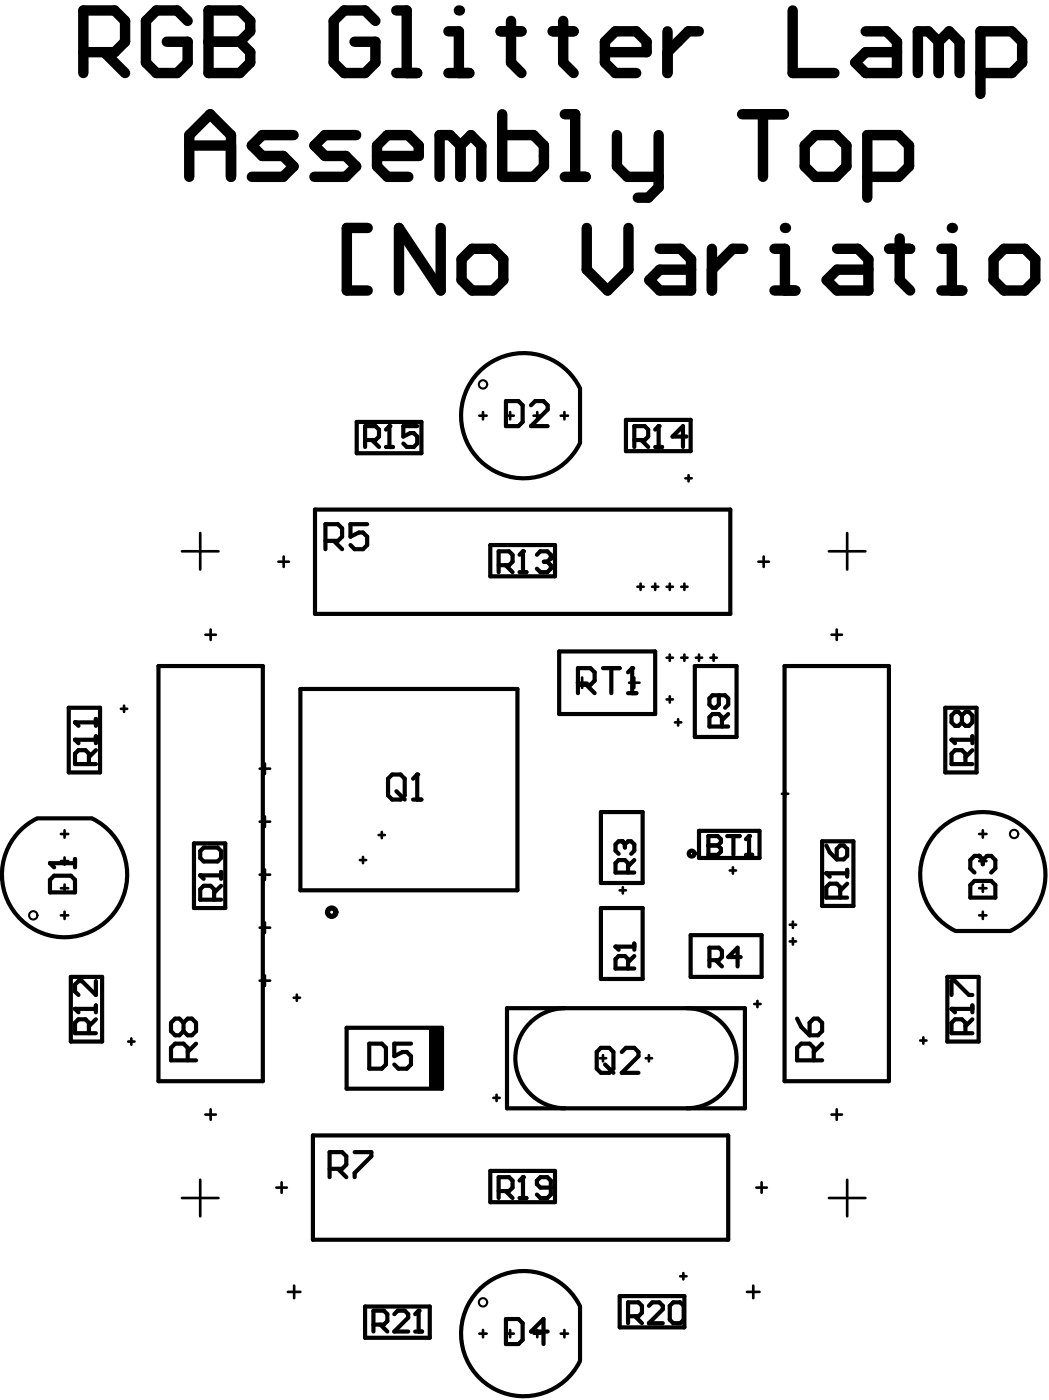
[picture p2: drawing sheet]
<svg xmlns="http://www.w3.org/2000/svg" width="167mm" height="223mm" viewBox="0 0 167 223" stroke-linecap="round" stroke-linejoin="round" font-family="sans-serif">
<g fill="none" stroke="#000" stroke-width=".66">
<path d="M56.9 67.3h10.3v5h-10.3zM58.2 70.2h1.7l.5-.6v-1.1l-.5-.5h-1.7v3.3M59.3 70.2l1.1 1.1M61.5 68.5l.6-.5v3.3M61.5 71.3h1.1M66.5 68h-2.2v1.6l1.1-.5h.6l.5 .5v1.1l-.5 .6h-1.2l-.5-.6M80.7 64h1.9l.7 .6v2.7l-.7 .7h-1.9zM84.6 64.6l.7-.6h1.3l.7 .6v.7l-2.7 2.7h2.7M92.4 61.8a10 10 0 0 0-15.2-3.3 10 10 0 0 0 0 15.6 10 10 0 0 0 15.2-3.3M92.5 62v8.6M99.8 67h10.3v5h-10.3zM101.1 70.2h1.7l.5-.6v-1.1l-.5-.5h-1.7v3.3"/>
<path d="M102.2 70.2l1.1 1.1M104.4 71.3h1.1M104.4 68.5l.6-.5v3.3M109.4 69.6h-2.2l1.7-1.6v3.3M50.2 81.3h66.2v16.6h-66.2zM51.9 86.3h2l.6-.7v-1.3l-.6-.7h-2v4M53.2 86.3l1.3 1.3M58.5 83.6h-2.6v2l1.3-.7h.7l.6 .7v1.3l-.6 .7h-1.4l-.6-.7M78.2 86.9h10.3v5h-10.3zM79.5 90.2h1.7l.5-.6v-1.1l-.5-.6h-1.7v3.4M80.6 90.2l1.1 1.1M82.8 88.5l.6-.6v3.4"/>
<path d="M82.8 91.3h1.1M85.6 88.5l.5-.6h1.1l.6 .6v.5l-.6 .6M86.7 89.6h.5M87.2 89.6l.6 .6v.5l-.6 .6h-1.1l-.5-.6M11 112.9h4.9v10.3h-4.9zM15.3 118h-3.3l.5 .6M15.3 114.7v1.1M15.3 117.4v1.2M15.3 119.7l-1.1 1.1M15.3 115.2h-3.3l.5 .6M25.3 106.2h16.6v66.3h-16.6zM47.9 109.9h34.6v32.1h-34.6z"/>
<path d="M89.1 103.9h15.3v10h-15.3zM92.1 109.2h2l.7-.6v-1.4l-.7-.6h-2v4M93.5 109.2l1.3 1.4M96.1 106.6h2.7M97.5 106.6v4M100.1 110.6h1.3M100.1 107.2l.7-.6v4M110.8 106.2h6.6v11.4h-6.6zM114.6 110.9v1.5l-.5 .5h-.5l-.5-.5v-1l.5-.5h2l.5 .5v1l-.5 .5M115.1 115.9v-1.5l-.5-.5h-1l-.5 .5v1.5h3M116.1 113.9l-1 1M125.1 106.2h16.6v66.3h-16.6z"/>
<path d="M150.7 112.9h5v10.3h-5zM153.3 114.1l-.5-.5h-.6l-.5 .5v1.1l.5 .6h.6l.5-.6M153.3 114.1l.6-.5h.5l.6 .5v1.1l-.6 .6h-.5l-.6-.6M153.3 114.1v1.1M155 117.4v1.2M155 118h-3.3l.5 .6M155 119.7l-1.1 1.1M5.8 130.6a10 10 0 0 0-3.3 15.2 10 10 0 0 0 15.6 0 10 10 0 0 0-3.3-15.2M6 130.5h8.6M8.6 139.7h2.7l.7 .6v2h-4v-2zM12 137v1.4M12 137.7h-4l.6 .7"/>
<path d="M14.2 121.9v-1.7l-.6-.5h-1.1l-.5 .5v1.7h3.3M30.9 134.5h5v10.3h-5zM32.5 135.2h2.2l.5 .5v1.2l-.5 .5h-2.2l-.6-.5v-1.2zM35.2 139.1v1.1M35.2 139.6h-3.3l.6 .6M62.5 123.5h1.4l.6 .7v2.7l-.6 .6h-1.4l-.6-.6v-2.7zM63.2 126.2l1.3 1.3M65.8 127.5h1.4M65.8 124.2l.7-.7v4M95.8 129.5h6.6v11.3h-6.6zM99.6 134.7l-.5-.5h-.5l-.5 .5v1l.5 .5M99.6 134.7l.5-.5h.5l.5 .5v1l-.5 .5"/>
<path d="M99.6 134.7v.5M100.1 139.2v-1.5l-.5-.5h-1l-.5 .5v1.5h3M101.1 137.2l-1 1M111.4 132.5h9.7v4.4h-9.7zM112.9 133.4h1.5l.5 .5v.5l-.5 .5 .5 .5v.5l-.5 .5h-1.5zM112.9 134.9h1.5M115.9 133.4h2M116.9 133.4v3M118.9 136.4h1M118.9 133.9l.5-.5v3M131.1 134.2h4.9v10.3h-4.9zM131.7 134.9l.6 1.1 1.1 1.1"/>
<path d="M133.9 134.9h.6l.5 .5v1.1l-.5 .6h-1.1v-1.7zM135 139.3h-3.3l.6 .5M135 138.7v1.1M153.9 121.9v-1.7l-.6-.5h-1.1l-.5 .5v1.7h3.3M156.7 137.2l.6-.7h.7l.7 .7v1.3l-.7 .7M156.7 137.2l-.7-.7h-.7l-.6 .7v1.3l.6 .7M156.7 137.2v.7M15.3 156.5v2.2l-2.2-2.2h-.6l-.5 .5v1.2l.5 .5M16.3 155.8v10.3M16.3 155.8h-5v10.3h5M34.1 143.5v-1.7l-.5-.5h-1.1l-.6 .5v1.7h3.3M35.2 141.3l-1.1 1.1"/>
<path d="M95.8 144.8h6.6v11.4h-6.6zM100.1 154.5v-1.5l-.5-.5h-1l-.5 .5v1.5h3M101.1 152.5l-1 1M101.1 150.5v1M101.1 151h-3l.5 .5M110.1 149.2h11.3v6.6h-11.3zM113.1 153.2h1.5l.5-.5v-1l-.5-.5h-1.5v3M114.1 153.2l1 1M118.1 152.7h-2l1.5-1.5v3M133.9 143.2v-1.7l-.5-.5h-1.1l-.6 .5v1.7h3.3M135 141l-1.1 1.1M151 155.8h5v10.3h-5z"/>
<path d="M151.7 158.7v-2.2h.5l2.2 2.2h.6M152.2 148.4a10 10 0 0 1-3.3-15.2 10 10 0 0 1 15.5 0 10 10 0 0 1-3.3 15.2M152.3 148.5h8.7M155.3 140.5h2.7l.7 .7v2h-4v-2zM14.2 164.8v-1.7l-.6-.5h-1.1l-.5 .5v1.7h3.3M15.3 160.9h-3.3l.5 .6M15.3 162.6l-1.1 1.1M15.3 160.4v1.1M29.3 163.1l-.7-.6h-.7l-.6 .6v1.4l.6 .6h.7l.7-.6M29.3 163.1l.6-.6h.7l.7 .6v1.4l-.7 .6h-.7l-.6-.6M29.3 163.1v1.4M29.9 169.1v-2l-.6-.6h-1.4l-.6 .6v2h4"/>
<path d="M31.3 166.5l-1.4 1.3M55.3 163.9h15.2v9.8h-15.2zM58.9 166.5h2l.6 .6v2.7l-.6 .7h-2zM65.5 166.5h-2.6v2l1.3-.7h.6l.7 .7v1.3l-.7 .7h-1.3l-.6-.7M80.8 160.8h37.9v16h-37.9zM90.1 160.8a8 8 0 0 0-8 8 8 8 0 0 0 8 8M95.8 167.1h1.3l.7 .7v2.7l-.7 .6h-1.3l-.7-.6v-2.7zM96.5 169.8l1.3 1.3M99.1 167.8l.7-.7h1.3l.7 .7v.7l-2.7 2.6h2.7M109.5 160.8a8 8 0 0 1 7.9 8 8 8 0 0 1-7.9 8M127.1 162.5l.6 1.3 1.4 1.3M129.7 162.5h.7l.7 .6v1.4l-.7 .6h-1.3v-2z"/>
<path d="M129.7 169.1v-2l-.6-.6h-1.4l-.6 .6v2h4M131.1 166.5l-1.4 1.3M153.9 164.8v-1.7l-.6-.5h-1.1l-.5 .5v1.7h3.3M155 160.9h-3.3l.5 .6M155 162.6l-1.1 1.1M155 160.4v1.1M49.9 181.1h66.2v16.6h-66.2zM52.5 186.4h2l.7-.6v-1.4l-.7-.6h-2v4M53.9 186.4l1.3 1.4M56.5 183.8h2.7v.6l-2.7 2.7v.7M78.2 186.8h10.3v5h-10.3zM79.5 190h1.7l.5-.6v-1.1l-.5-.5h-1.7v3.3"/>
<path d="M80.6 190l1.1 1.1M82.8 188.3l.6-.5v3.3M82.8 191.1h1.1M87.8 189.4h-1.7l-.5-.5v-.6l.5-.5h1.1l.6 .5v2.2l-.6 .6h-1.1l-.5-.6M58.2 208.4h10.3v5h-10.3zM59.5 211.3h1.7l.5-.6v-1.1l-.5-.5h-1.7v3.3M60.6 211.3l1.1 1.1M62.9 209.6l.5-.5h1.1l.6 .5v.6l-2.2 2.2h2.2M66.2 212.4h1.1M66.2 209.6l.5-.5v3.3M80.7 210.4h1.9l.7 .7v2.6l-.7 .7h-1.9zM87.3 212.4h-2.7l2-2v4"/>
<path d="M92.4 208.3a10 10 0 0 0-15.2-3.4 10 10 0 0 0 0 15.6 10 10 0 0 0 15.2-3.3M92.5 208.4v8.6M100.1 209.9h1.7l.5-.5v-1.1l-.5-.6h-1.7v3.4M101.2 209.9l1.1 1.2M103.4 208.3l.6-.6h1.1l.6 .6v.5l-2.3 2.3h2.3M106.8 208.3l.5-.6h1.1l.6 .6v2.2l-.6 .6h-1.1l-.5-.6zM109.1 206.7v5h-10.3v-5h10.3"/>
<circle cx="110.3" cy="136.2" r=".47"/>
</g>
<path d="M68.4 163.9h2.1v9.8h-2.1z" fill-rule="evenodd" fill="#000"/>
<g fill="#000">
<circle cx="33.2" cy="6.7" r=".83"/>
<circle cx="73.1" cy="1.7" r=".83"/>
<circle cx="125.1" cy="36.4" r=".83"/>
<circle cx="151.7" cy="36.4" r=".83"/>
<circle cx="62.1" cy="68" r=".33"/>
<circle cx="105" cy="68" r=".33"/>
<circle cx="83.4" cy="87.9" r=".33"/>
<circle cx="87.8" cy="89" r=".33"/>
<circle cx="12" cy="118" r=".33"/>
<circle cx="12" cy="115.2" r=".33"/>
<circle cx="100.8" cy="106.6" r=".33"/>
<circle cx="151.7" cy="118" r=".33"/>
<circle cx="8" cy="137.7" r=".33"/>
<circle cx="31.9" cy="139.6" r=".33"/>
<circle cx="66.5" cy="123.5" r=".33"/>
<circle cx="99.1" cy="134.2" r=".33"/>
<circle cx="112.9" cy="134.9" r=".33"/>
<circle cx="119.4" cy="133.4" r=".33"/>
<circle cx="131.7" cy="139.3" r=".33"/>
<circle cx="156" cy="136.5" r=".33"/>
<circle cx="98.1" cy="151" r=".33"/>
<circle cx="12" cy="160.9" r=".33"/>
<circle cx="151.7" cy="160.9" r=".33"/>
<circle cx="83.4" cy="187.8" r=".33"/>
<circle cx="66.7" cy="209.1" r=".33"/>
</g>
<g fill="none" stroke="#000" stroke-width="1.7">
<path d="M13.3 8.3h5l1.6-1.6v-3.4l-1.6-1.6h-5v9.9M16.6 8.3l3.3 3.3M29.9 3.3l-1.6-1.6h-3.4l-1.6 1.6v6.7l1.6 1.6h3.4l1.6-1.6v-3.3h-3.3M33.2 1.7h5l1.7 1.6v1.7l-1.7 1.7 1.7 1.6v1.7l-1.7 1.6h-5zM33.2 6.7h5M59.8 3.3l-1.6-1.6h-3.3l-1.7 1.6v6.7l1.7 1.6h3.3l1.6-1.6v-3.3h-3.3M63.2 1.7h1.6v9.9M63.2 11.6h3.3M71.5 11.6h3.3M71.5 5h1.6v6.6M79.8 5h3.3M80.1 18.2v10h4.9l1.7-1.7v-3.3l-1.7-1.6h-4.9"/>
<path d="M81.5 3.3v6.7l1.6 1.6M88.1 5h3.3M89.8 3.3v6.7l1.6 1.6M90 18.2h1.7v10M96.4 8.3h6.7v-1.6l-1.7-1.7h-3.3l-1.7 1.7v3.3l1.7 1.6h3.3M106.4 5v6.6M111.4 5h-1.7l-3.3 3.3M118.3 18.2h6.6M121.6 18.2v10M126.4 1.7v9.9h6.6M138 5h3.3l1.7 1.7v4.9h-5l-1.7-1.6 1.7-1.7h5M149.6 6.7l-1.6-1.7h-1.7v6.6"/>
<path d="M149.6 6.7v4.9M149.6 6.7l1.7-1.7 1.7 1.7v4.9M156.3 11.6h5l1.6-1.6v-3.3l-1.6-1.7h-5v10M30.2 28.2v-6.6l3.3-3.4 3.3 3.4v6.6M30.2 23.2h6.6M46.8 21.6h-5l-1.7 1.6 1.7 1.7h3.3l1.7 1.6-1.7 1.7h-5M56.8 21.6h-5l-1.7 1.6 1.7 1.7h3.3l1.7 1.6-1.7 1.7h-5M58.6 36.4h-3.3v9.9h3.3M60.1 24.9h6.7v-1.7l-1.7-1.6h-3.3l-1.7 1.6v3.3l1.7 1.7h3.3M70.3 36.4v9.9l-6.7-9.9v9.9M73.4 23.2l-1.7-1.6h-1.6v6.6M73.4 23.2v5"/>
<path d="M73.4 23.2l1.7-1.6 1.6 1.6v5M75.2 39.7h3.4l1.6 1.7v3.3l-1.6 1.6h-3.4l-1.6-1.6v-3.3zM90 28.2h3.4M93.5 36.4v6.6l3.4 3.3 3.3-3.3v-6.6M98.3 21.6v4.9l1.7 1.7h5M105 21.6v8.3l-1.7 1.6h-1.6M105.2 39.7h3.3l1.7 1.7v4.9h-5l-1.7-1.6 1.7-1.7h5M113.5 39.7v6.6M118.5 39.7h-1.7l-3.3 3.3M123.5 39.7h1.6v6.6M129.9 21.6h3.4l1.6 1.6v3.3l-1.6 1.7h-3.4l-1.6-1.7v-3.3zM133.4 39.7h3.4l1.6 1.7v4.9h-5l-1.6-1.6 1.6-1.7h5"/>
<path d="M138.3 28.2h4.9l1.7-1.7v-3.3l-1.7-1.6h-4.9v9.9M141.8 39.7h3.3M143.4 38v6.7l1.7 1.6M150.1 39.7h1.6v6.6M160 39.7h3.4l1.6 1.7v3.3l-1.6 1.6h-3.4l-1.6-1.6v-3.3zM123.5 46.3h3.3M150.1 46.3h3.3"/>
</g>
<g fill="none" stroke="#000" stroke-width=".33">
<circle cx="77" cy="61.3" r=".67"/>
<circle cx="161.7" cy="133" r=".67"/>
<circle cx="5.3" cy="146" r=".67"/>
<circle cx="77" cy="207.7" r=".67"/>
</g>
<circle cx="52.9" cy="145.5" r=".67" fill="none" stroke="#000" stroke-width=".83"/>
<g fill="none" stroke="#000" stroke-width=".42">
<path d="M76.4 66.3h1.2M77 65.7v1.2M80.7 66.3h1.2M81.3 65.7v1.2M85.1 66.3h1.1M85.6 65.7v1.2M89.4 66.3h1.1M90 65.7v1.2M109.3 76.3h1M109.8 75.8v1M29 87.9h5.8M31.9 85v5.8"/>
<path d="M44.4 89.6h1.7M45.2 88.8v1.6M101.6 93.6h1M102.1 93.1v1M103.9 93.6h1M104.4 93.1v1M106.3 93.6h1M106.8 93.1v1M108.6 93.6h1M109.1 93.1v1M120.9 89.6h1.7M121.7 88.8v1.6"/>
<path d="M132.1 87.9h5.9M135 85v5.8M19.3 113.1h1M19.8 112.6v1M32.7 101.2h1.7M33.6 100.4v1.7M92 108.9h1.6M92.8 108.1v1.6M100.3 108.9h1.6M101.1 108.1v1.6M106.3 104.9h1M106.3 111.6h1"/>
<path d="M106.8 104.4v1M106.8 111.1v1M107.6 115.2h1M108.1 114.7v1M108.6 104.9h1M109.1 104.4v1M110.9 104.9h1M111.4 104.4v1M113.3 104.9h1M113.8 104.4v1M132.5 101.2h1.7M133.4 100.4v1.7"/>
<path d="M9.7 133h1.2M9.7 137.4h1.2M10.3 132.4v1.2M10.3 136.8v1.1M41.4 139.5h1.7M41.4 131.1h1.7M41.4 122.6h1.7M42.2 121.8v1.6M42.2 130.2v1.7M42.2 138.7v1.6M57.4 137.2h1M57.9 136.7v1"/>
<path d="M60.4 133.2h1M60.9 132.7v1M116.3 138.8h1M116.8 138.3v1M124.6 126.6h1M125.1 126.1v1M156.1 133h1.1M156.1 137.4h1.1M156.7 132.4v1.2M156.7 136.8v1.1M9.7 146h1.2M9.7 141.7h1.2"/>
<path d="M10.3 141.1v1.2M10.3 145.4v1.2M41.4 156.4h1.7M41.4 148h1.7M42.2 147.1v1.7M42.2 155.6v1.7M46.8 159.1h1M47.3 158.6v1M98.8 142h1M99.3 141.5v1M120.7 159.6v1M125.9 147.5h1"/>
<path d="M125.9 150.2h1M126.4 147v1M126.4 149.7v1M156.1 146h1.1M156.1 141.7h1.1M156.7 141.1v1.2M156.7 145.4v1.2M20.4 166.1h1M20.9 165.6v1M32.7 177.8h1.7M33.6 176.9v1.7M78.7 175.1h1"/>
<path d="M79.2 174.6v1M95.6 168.8h1M96.1 168.3v1M102.9 168.8h1M103.4 168.3v1M120.2 160.1h1M132.5 177.8h1.7M133.4 176.9v1.7M146.7 166h1M147.2 165.5v1M29 191.1h5.8M31.9 188.2v5.8"/>
<path d="M44.1 189.4h1.6M44.9 188.6v1.7M120.6 189.4h1.6M121.4 188.6v1.7M132.1 191.1h5.9M135 188.2v5.8M45.9 206.1h2M46.9 205.1v2M76.4 212.7h1.2M77 212.1v1.2M80.7 212.7h1.2M81.3 212.1v1.2"/>
<path d="M85.1 212.7h1.1M85.6 212.1v1.2M89.4 212.7h1.1M90 212.1v1.2M108.4 203.6h1M108.9 203.1v1M119.1 206.1h2M120.1 205.1v2"/>
</g>
</svg>
